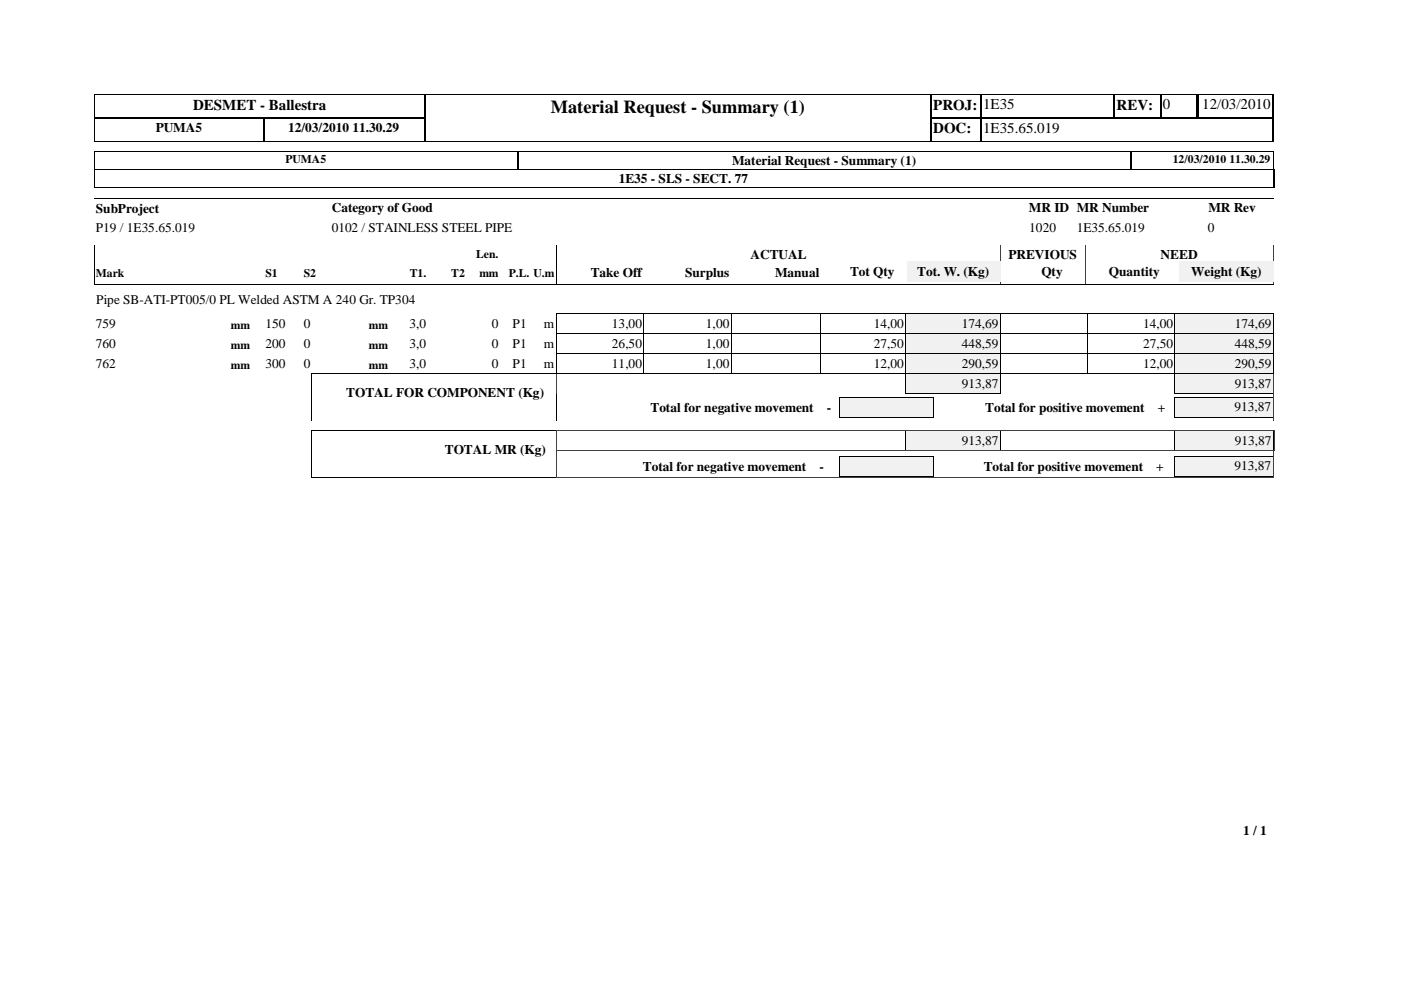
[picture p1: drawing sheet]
<svg xmlns="http://www.w3.org/2000/svg" width="297mm" height="210mm" viewBox="0 0 297 210" stroke-linecap="round" stroke-linejoin="round" font-family="sans-serif">
<defs><g id="words">
<text font-size="3.9" x="116.8" y="23.9">Material Request - Summary (1)</text>
<g font-size="3.2">
<text x="41" y="23.2">DESMET - Ballestra</text>
<text x="197.9" y="23.2">PROJ:</text>
<text x="208.4" y="23.2">1E35</text>
<text x="236.7" y="23.2">REV:</text>
<text x="246.5" y="23.2">0</text>
<text x="254.9" y="23.2">12/03/2010</text>
<text x="197.9" y="28.3">DOC:</text>
<text x="208.4" y="28.2">1E35.65.019</text>
</g>
<g font-size="2.8">
<text x="33" y="27.9">PUMA5</text>
<text x="61.1" y="27.9">12/03/2010 11.30.29</text>
<text x="155.2" y="34.9">Material Request - Summary (1)</text>
<text x="131.2" y="38.8">1E35 - SLS - SECT. 77</text>
<text x="20.3" y="45.1">SubProject</text>
<text x="70.3" y="45">Category of Good</text>
<text x="218.2" y="45">MR ID MR Number</text>
<text x="256.2" y="45">MR Rev</text>
<text x="20.3" y="49.3">P19 / 1E35.65.019</text>
<text x="70.3" y="49.2">0102 / STAINLESS STEEL PIPE</text>
<text x="218.2" y="49.2">1020</text>
<text x="228.3" y="49.2">1E35.65.019</text>
<text x="256.1" y="49.2">0</text>
<text x="125.2" y="58.7">Take Off</text>
<text x="145.2" y="58.7">Surplus</text>
<text x="159.1" y="55">ACTUAL</text>
<text x="164.3" y="58.7">Manual</text>
<text x="180.2" y="58.5">Tot Qty</text>
<text x="194.5" y="58.5">Tot. W. (Kg)</text>
<text x="213.8" y="55">PREVIOUS</text>
<text x="220.8" y="58.5">Qty</text>
<text x="235.1" y="58.5">Quantity</text>
<text x="246.1" y="55">NEED</text>
<text x="252.6" y="58.5">Weight (Kg)</text>
<text x="20.4" y="64.6">Pipe SB-ATI-PT005/0 PL Welded ASTM A 240 Gr. TP304</text>
<text x="20.3" y="69.5">759</text>
<text x="56.3" y="69.5">150</text>
<text x="64.4" y="69.5">0</text>
<text x="86.8" y="69.5">3,0</text>
<text x="104.3" y="69.5">0</text>
<text x="108.7" y="69.5">P1</text>
<text x="115.3" y="69.5">m</text>
<text x="129.7" y="69.5">13,00</text>
<text x="149.7" y="69.5">1,00</text>
<text x="185.3" y="69.5">14,00</text>
<text x="203.9" y="69.5">174,69</text>
<text x="242.4" y="69.5">14,00</text>
<text x="261.8" y="69.5">174,69</text>
<text x="20.3" y="73.7">760</text>
<text x="20.3" y="78">762</text>
<text x="56.3" y="73.7">200</text>
<text x="56.3" y="78">300</text>
<text x="64.4" y="73.7">0</text>
<text x="64.4" y="78">0</text>
<text x="86.8" y="73.7">3,0</text>
<text x="86.8" y="78">3,0</text>
<text x="104.3" y="73.7">0</text>
<text x="104.3" y="78">0</text>
<text x="108.7" y="73.7">P1</text>
<text x="108.7" y="78">P1</text>
<text x="115.3" y="73.7">m</text>
<text x="115.3" y="78">m</text>
<text x="129.7" y="73.7">26,50</text>
<text x="129.7" y="78">11,00</text>
<text x="149.7" y="73.7">1,00</text>
<text x="149.7" y="78">1,00</text>
<text x="185.3" y="73.7">27,50</text>
<text x="185.3" y="78">12,00</text>
<text x="203.9" y="73.7">448,59</text>
<text x="203.9" y="78">290,59</text>
<text x="242.4" y="73.7">27,50</text>
<text x="242.4" y="78">12,00</text>
<text x="261.8" y="73.7">448,59</text>
<text x="261.8" y="78">290,59</text>
<text x="203.9" y="82.2">913,87</text>
<text x="261.8" y="82.2">913,87</text>
<text x="73.4" y="84.3">TOTAL FOR COMPONENT (Kg)</text>
<text x="137.9" y="87.3">Total for negative movement</text>
<text x="175.3" y="87.3">-</text>
<text x="208.9" y="87.3">Total for positive movement</text>
<text x="245.5" y="87.3">+</text>
<text x="261.7" y="87.2">913,87</text>
<text x="203.9" y="94.3">913,87</text>
<text x="261.8" y="94.3">913,87</text>
<text x="94.3" y="96.3">TOTAL MR (Kg)</text>
<text x="136.3" y="99.8">Total for negative movement</text>
<text x="173.7" y="99.8">-</text>
<text x="208.6" y="99.8">Total for positive movement</text>
<text x="245.2" y="99.8">+</text>
<text x="261.7" y="99.7">913,87</text>
<text x="263.6" y="177">1 / 1</text>
</g>
<g font-size="2.5">
<text x="60.5" y="34.5">PUMA5</text>
<text x="248.6" y="34.5">12/03/2010 11.30.29</text>
<text x="20.3" y="58.7">Mark</text>
<text x="56.3" y="58.7">S1</text>
<text x="64.4" y="58.7">S2</text>
<text x="86.9" y="58.7">T1.</text>
<text x="95.7" y="58.7">T2</text>
<text x="100.9" y="54.7">Len.</text>
<text x="101.6" y="58.7">mm</text>
<text x="107.9" y="58.7">P.L. U.m</text>
<text x="48.9" y="69.8">mm</text>
<text x="78.2" y="69.8">mm</text>
<text x="48.9" y="74">mm</text>
<text x="78.2" y="74">mm</text>
<text x="48.9" y="78.2">mm</text>
<text x="78.2" y="78.2">mm</text>
</g>
</g></defs>
<path d="M20 25.1h70.3M90.1 24.9v5.2M236.3 20v5.2M253.8 20v5.2" fill="none" stroke="#000" stroke-width=".34"/>
<path d="M20 30h70.3M20 20.1h70.3M20.1 20v10.1M197.2 30h72.9M197.2 20.1h72.9" fill="none" stroke="#000" stroke-width=".21"/>
<path d="M20 25h70.3M55.9 24.9v5.2M90.1 20v5.2M197.2 25h72.9M197.4 20v10.1M208 20v10.1M246 20v5.2M254 20v5.2" fill="none" stroke="#000" stroke-width=".36"/>
<path d="M269.9 20v10.1" fill="none" stroke="#000" stroke-width=".25"/>
<path d="M90.3 20.2h107v9.7h-107z" fill="#fff"/>
<path d="M20 32.1h250.2M20 35.9h250.2M20 36h250.2M20 39.8h250.2M20.1 32v7.9M89.9 20.1h107.8M89.9 30h107.8M270.1 32v4M20 42h250M20 52v8.2M117.9 52v8.2" fill="none" stroke="#000" stroke-width=".21"/>
<path d="M109.9 32v4M197.5 20v10.1" fill="none" stroke="#000" stroke-width=".36"/>
<path d="M90.1 20v10.1M239.9 32v4" fill="none" stroke="#000" stroke-width=".34"/>
<path d="M270 35.9v4" fill="none" stroke="#000" stroke-width=".25"/>
<path d="M118 52v8.2M212.1 52v8.2M212.2 52v8.2M230 52v8.2M230.1 52v8.2M270 52v8.2" fill="none" stroke="#404040" stroke-width=".21"/>
<path d="M99.6 56h6.4v3.7h-6.4z" fill="#fff"/>
<g fill="#f1f1f1">
<path d="M192.3 55.4h19.8v4.2h-19.8z"/>
<path d="M250 55.4h20.1v4.2h-20.1z"/>
</g>
<path d="M20 60.3h250M118 66.5h74v4.3l-74-.1zM136.5 66.5v4.3M155 66.5v4.3M174 66.5v4.3M212.1 66.5h37v4.3l-37-.1zM230.6 66.5v4.3" fill="none" stroke="#000" stroke-width=".21"/>
<path d="M192 66.5h20.1v4.2h-20.1z" fill="#f1f1f1"/>
<path d="M192 66.5h20.1M192 70.7h20.1M192 66.5v4.3M212.1 66.5v4.3" fill="none" stroke="#000" stroke-width=".21"/>
<path d="M249.1 66.5h20.9v4.2h-20.9z" fill="#f1f1f1"/>
<path d="M118 70.8h74v4.2h-74zM136.5 70.7v4.3M155 70.7v4.3M174 70.7v4.3M212.1 70.8h57.9v-4.3h-20.9v8.5h-37zM230.6 70.7v4.3" fill="none" stroke="#000" stroke-width=".21"/>
<path d="M192 70.8h20.1v4.2h-20.1z" fill="#f1f1f1"/>
<path d="M192 70.8h20.1M192 75h20.1M192 70.7v4.3M212.1 70.7v4.3" fill="none" stroke="#000" stroke-width=".21"/>
<path d="M249.1 70.8h20.9v4.2h-20.9z" fill="#f1f1f1"/>
<path d="M118 75h74M118 75v4.2h74v-4.2M136.5 75v4.2M155 75v4.2M174 75v4.2M212.1 75v4.2h37v-8.4h20.9v4.2h-57.9M230.6 75v4.2" fill="none" stroke="#000" stroke-width=".21"/>
<path d="M192 75h20.1v4.2h-20.1z" fill="#f1f1f1"/>
<path d="M192 75h20.1M192 79.2h20.1M192 75v4.2M212.1 75v4.2" fill="none" stroke="#000" stroke-width=".21"/>
<path d="M249.1 75h20.9v4.2h-20.9z" fill="#f1f1f1"/>
<path d="M249.1 75h20.9M249.1 75v4.2h20.9v-4.2" fill="none" stroke="#000" stroke-width=".21"/>
<path d="M192 79.2h20.1v4.2h-20.1z" fill="#f1f1f1"/>
<path d="M192 79.2h20.1M192 79.2v4.3M212.1 79.2v4.3M192 83.5h20.1" fill="none" stroke="#000" stroke-width=".21"/>
<path d="M249.1 79.2h20.9v4.2h-20.9z" fill="#f1f1f1"/>
<path d="M249.1 79.2h20.9M249.1 79.2v4.3h20.9v-4.3" fill="none" stroke="#000" stroke-width=".21"/>
<path d="M249 84.2h20.9v4.3h-20.9z" fill="#f1f1f1"/>
<path d="M269.9 84.2v4.3M269.9 84.2h-20.9v4.3h20.9" fill="none" stroke="#000" stroke-width=".21"/>
<path d="M177.9 84.2h20.1v4.3h-20.1z" fill="#f1f1f1"/>
<path d="M66 79.2h52M66 79.2v10M118 79.2v10M177.9 84.2h20.1v4.3h-20.1z" fill="none" stroke="#000" stroke-width=".21"/>
<path d="M118 79.4v4.2M270.1 79.4v9.9M118 83.6v5.7" fill="none" stroke="#404040" stroke-width=".21"/>
<path d="M192 91.3h20.1v4.2h-20.1z" fill="#f1f1f1"/>
<path d="M192 91.3h20.1M192 95.5h20.1M192 91.2v4.3M212.1 91.2v4.3" fill="none" stroke="#000" stroke-width=".21"/>
<path d="M249.1 91.3h20.9v4.2h-20.9z" fill="#f1f1f1"/>
<path d="M249.1 91.3h20.9v4.2h-20.9z" fill="none" stroke="#000" stroke-width=".21"/>
<path d="M249 96.7h20.9v4.2h-20.9z" fill="#f1f1f1"/>
<path d="M269.9 96.7v4.2M269.9 96.7h-20.9v4.2h20.9" fill="none" stroke="#000" stroke-width=".21"/>
<path d="M177.9 96.7h20.1v4.2h-20.1z" fill="#f1f1f1"/>
<path d="M66 91.3h52v10h-52zM177.9 96.7h20.1v4.2h-20.1z" fill="none" stroke="#000" stroke-width=".21"/>
<path d="M117.9 91.3l152.3-.1v4.3h-152.3zM118 95.5v5.8h152.1v-5.8" fill="none" stroke="#404040" stroke-width=".21"/>
<use href="#words"/>
</svg>
